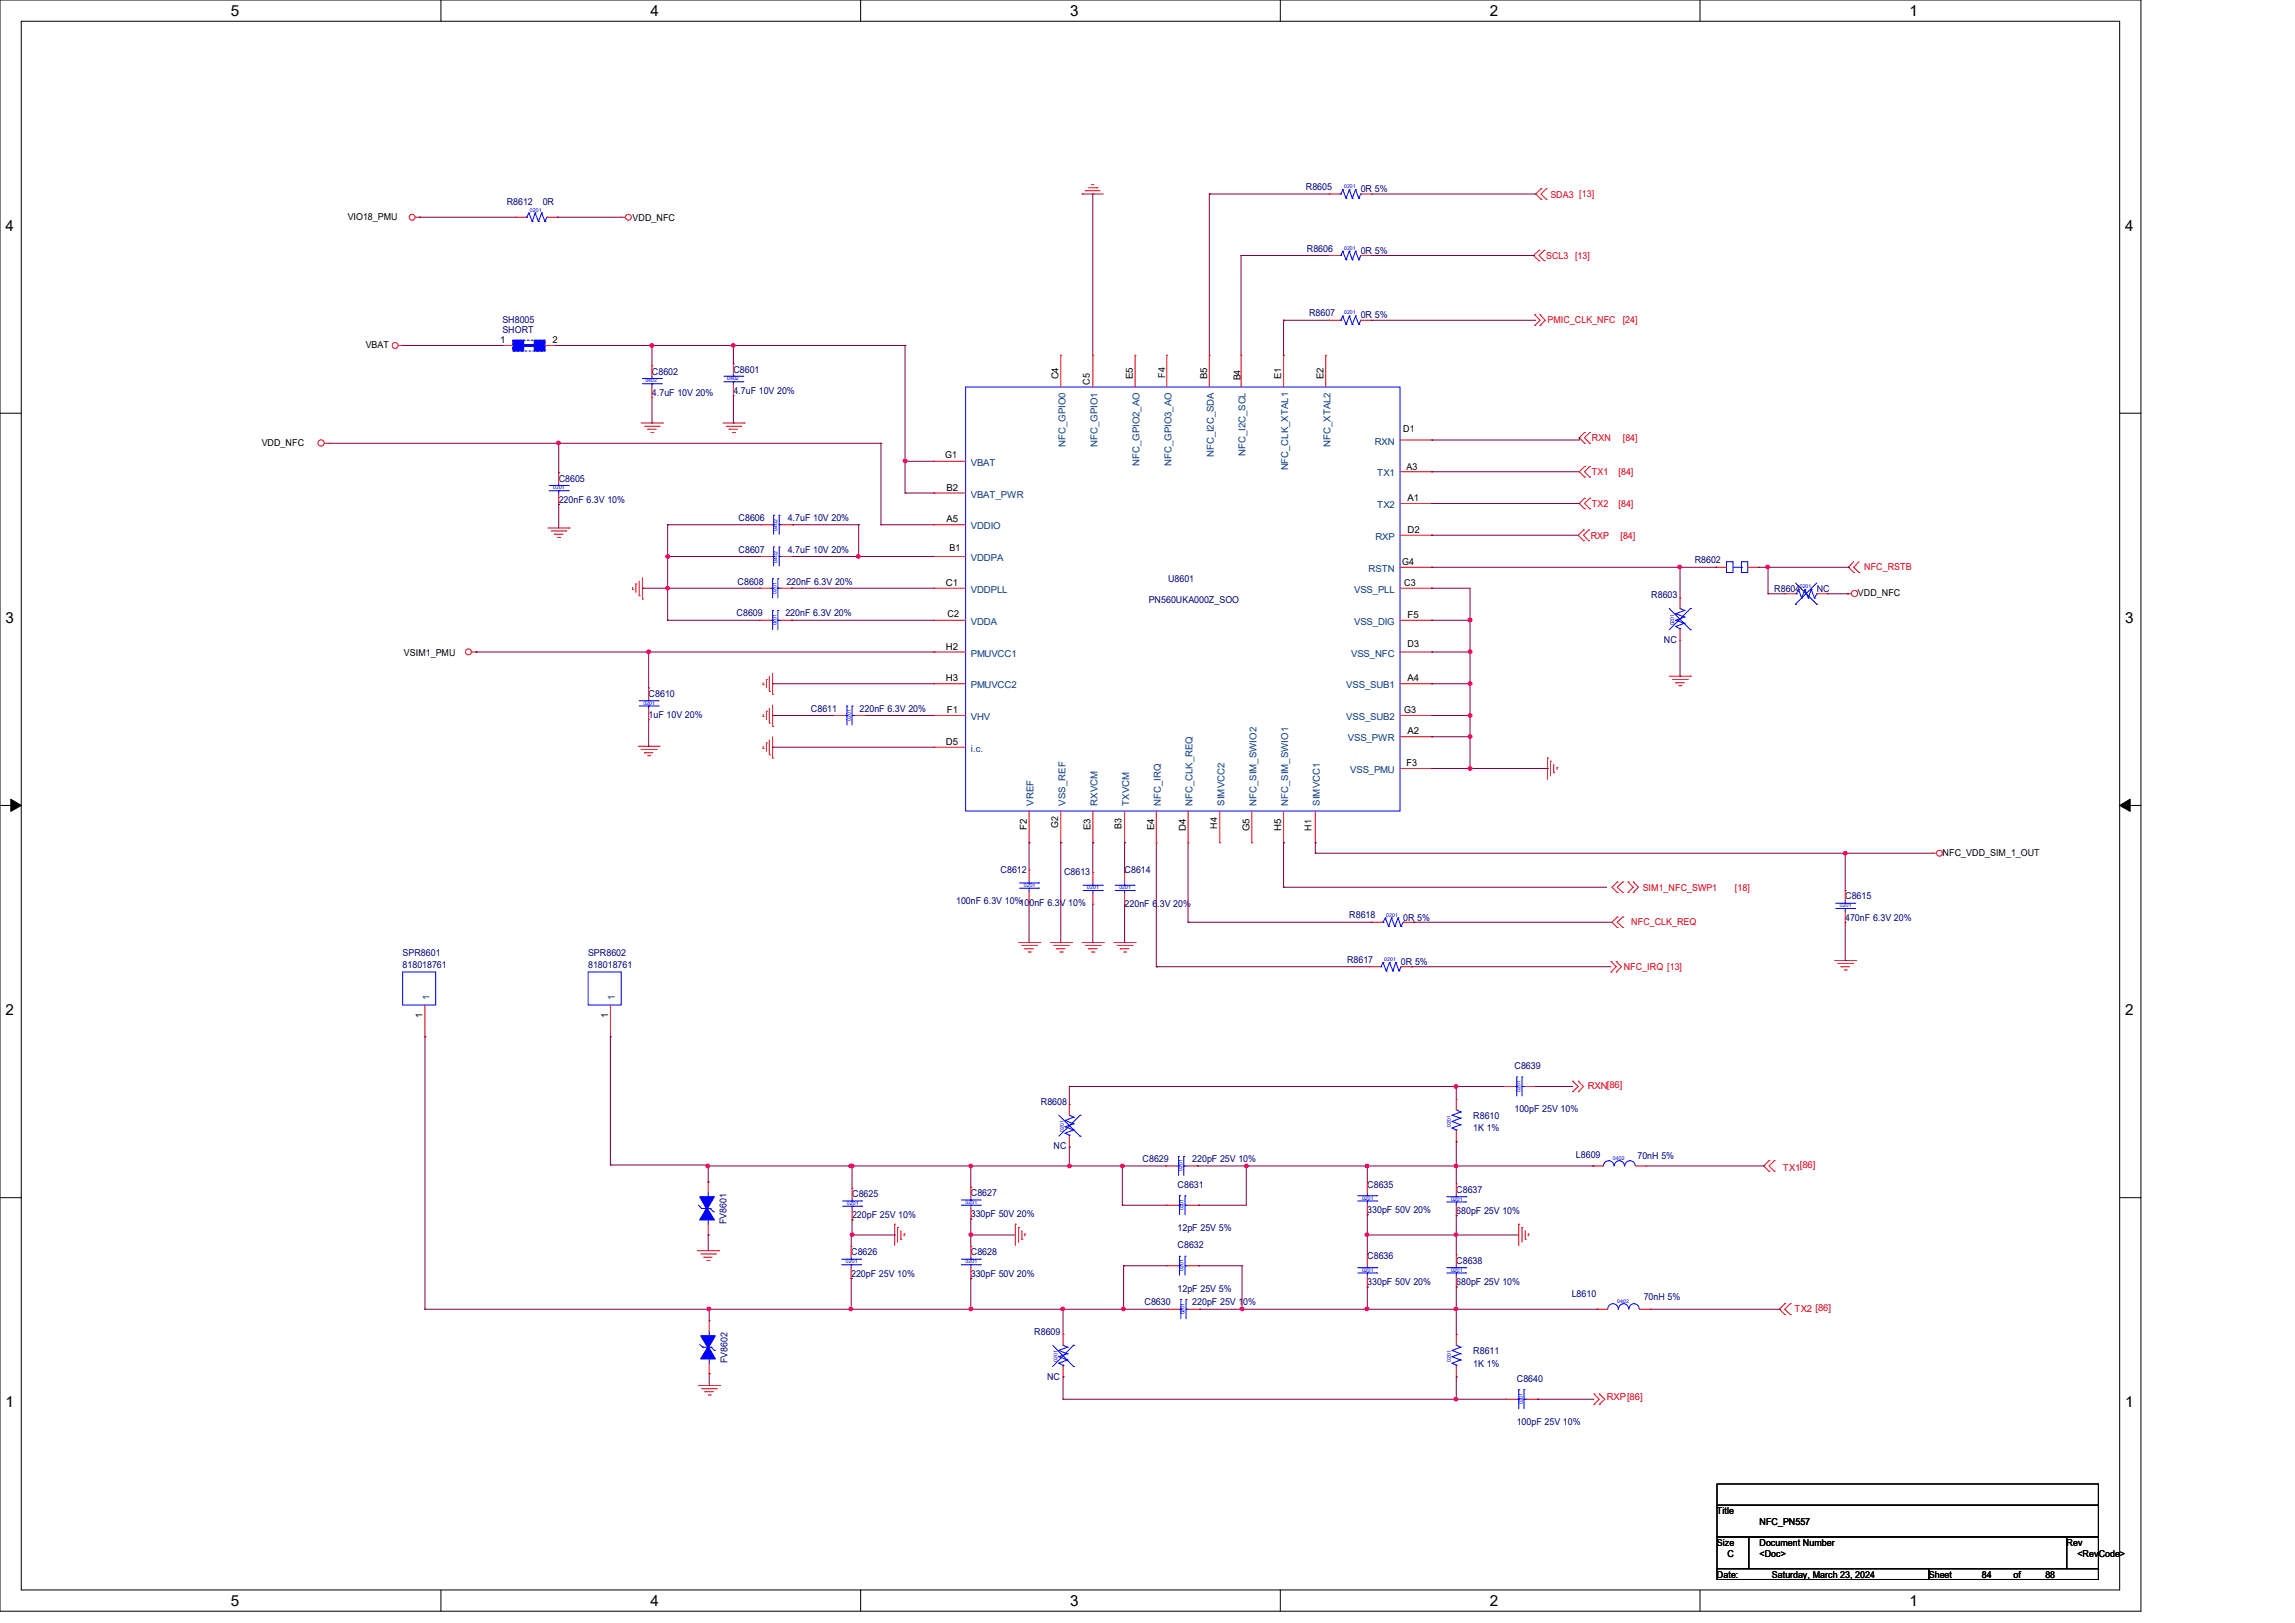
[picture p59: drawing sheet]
<svg xmlns="http://www.w3.org/2000/svg" width="297mm" height="210mm" viewBox="0 0 297 210" stroke-linecap="round" stroke-linejoin="round" font-family="sans-serif">
<defs><g id="words">
<g font-size="2">
<text x="29.9" y="2.1">5</text>
<text x="84.2" y="2.1">4</text>
<text x="138.5" y="2.1">3</text>
<text x="192.8" y="2.1">2</text>
<text x="247.1" y="2.1">1</text>
<text x=".7" y="29.9">4</text>
<text x="275" y="29.9">4</text>
<text x=".7" y="80.6">3</text>
<text x="275" y="80.6">3</text>
<text x=".7" y="131.4">2</text>
<text x="275" y="131.4">2</text>
<text x=".7" y="182.1">1</text>
<text x="275" y="182.1">1</text>
<text x="29.9" y="207.8">5</text>
<text x="84.2" y="207.8">4</text>
<text x="138.5" y="207.8">3</text>
<text x="192.8" y="207.8">2</text>
<text x="247.1" y="207.8">1</text>
</g>
<g font-size="1.2">
<text x="45" y="28.4">VIO18_PMU</text>
<text x="81.9" y="28.6">VDD_NFC</text>
<text x="47.3" y="45">VBAT</text>
<text x="64.7" y="44.4">1</text>
<text x="71.5" y="44.4">2</text>
<text x="137" y="49.1" transform="rotate(-90 137 49.1)">C4</text>
<text x="141.1" y="49.8" transform="rotate(-90 141.1 49.8)">C5</text>
<text x="146.6" y="49.1" transform="rotate(-90 146.6 49.1)">E5</text>
<text x="150.8" y="48.9" transform="rotate(-90 150.8 48.9)">F4</text>
<text x="156.2" y="49.1" transform="rotate(-90 156.2 49.1)">B5</text>
<text x="160.5" y="49.2" transform="rotate(-90 160.5 49.2)">B4</text>
<text x="165.8" y="49.1" transform="rotate(-90 165.8 49.1)">E1</text>
<text x="171.3" y="49.1" transform="rotate(-90 171.3 49.1)">E2</text>
<text x="33.9" y="57.7">VDD_NFC</text>
<text x="122.3" y="59.3">G1</text>
<text x="181.6" y="55.9">D1</text>
<text x="122.5" y="63.5">B2</text>
<text x="182" y="60.8">A3</text>
<text x="182.2" y="64.9">A1</text>
<text x="122.5" y="67.6">A5</text>
<text x="122.9" y="71.2">B1</text>
<text x="182.2" y="69">D2</text>
<text x="122.4" y="75.8">C1</text>
<text x="181.5" y="73.2">G4</text>
<text x="181.7" y="75.8">C3</text>
<text x="240.4" y="77.1">VDD_NFC</text>
<text x="122.6" y="79.9">C2</text>
<text x="182.2" y="80">F5</text>
<text x="182.2" y="83.7">D3</text>
<text x="52.3" y="84.8">VSIM1_PMU</text>
<text x="122.4" y="84.1">H2</text>
<text x="122.4" y="88.2">H3</text>
<text x="182.2" y="88.2">A4</text>
<text x="122.6" y="92.3">F1</text>
<text x="181.7" y="92.2">G3</text>
<text x="182.2" y="95">A2</text>
<text x="122.4" y="96.4">D5</text>
<text x="182" y="99.1">F3</text>
<text x="132.9" y="107.4" transform="rotate(-90 132.9 107.4)">F2</text>
<text x="136.9" y="107.1" transform="rotate(-90 136.9 107.1)">G2</text>
<text x="141.1" y="107.4" transform="rotate(-90 141.1 107.4)">E3</text>
<text x="145.2" y="107.3" transform="rotate(-90 145.2 107.3)">B3</text>
<text x="149.4" y="107.4" transform="rotate(-90 149.4 107.4)">E4</text>
<text x="153.5" y="107.5" transform="rotate(-90 153.5 107.5)">D4</text>
<text x="157.5" y="107.3" transform="rotate(-90 157.5 107.3)">H4</text>
<text x="161.7" y="107.6" transform="rotate(-90 161.7 107.6)">G5</text>
<text x="165.8" y="107.5" transform="rotate(-90 165.8 107.5)">H5</text>
<text x="169.7" y="107.5" transform="rotate(-90 169.7 107.5)">H1</text>
<text x="251.4" y="110.7">NFC_VDD_SIM_1_OUT</text>
<text x="54.7" y="131.7" transform="rotate(-90 54.7 131.7)">1</text>
<text x="78.7" y="131.7" transform="rotate(-90 78.7 131.7)">1</text>
<text x="222.2" y="195.9">Title</text>
<text x="227.7" y="197.3">NFC_PN557</text>
<text x="222.2" y="200">Size</text>
<text x="223.6" y="201.4">C</text>
<text x="227.7" y="200">Document Number</text>
<text x="227.7" y="201.4">&lt;Doc&gt;</text>
<text x="267.5" y="200">Rev</text>
<text x="268.8" y="201.4">&lt;RevCode&gt;</text>
<text x="222.2" y="204.1">Date:</text>
<text x="229.3" y="204.1">Saturday, March 23, 2024</text>
<text x="249.6" y="204.1">Sheet</text>
<text x="256.5" y="204.1">84</text>
<text x="260.6" y="204.1">of</text>
<text x="264.7" y="204.1">88</text>
</g>
<g font-size="1.2" fill="#000080">
<text x="65.6" y="26.5">R8612</text>
<text x="70.2" y="26.5">0R</text>
<text x="169" y="24.6">R8605</text>
<text x="176.1" y="24.9">0R 5%</text>
<text x="169.1" y="32.6">R8606</text>
<text x="176.1" y="32.9">0R 5%</text>
<text x="65" y="41.7">SH8005</text>
<text x="169.4" y="40.9">R8607</text>
<text x="176.1" y="41.2">0R 5%</text>
<text x="65" y="43.1">SHORT</text>
<text x="84.4" y="48.5">C8602</text>
<text x="84.4" y="51.2">4.7uF 10V 20%</text>
<text x="94.9" y="48.2">C8601</text>
<text x="94.9" y="50.9">4.7uF 10V 20%</text>
<text x="72.3" y="62.3">C8605</text>
<text x="72.3" y="65.1">220nF 6.3V 10%</text>
<text x="95.6" y="71.5">C8607</text>
<text x="95.6" y="67.4">C8606</text>
<text x="101.9" y="71.5">4.7uF 10V 20%</text>
<text x="101.9" y="67.4">4.7uF 10V 20%</text>
<text x="95.5" y="75.6">C8608</text>
<text x="101.8" y="75.6">220nF 6.3V 20%</text>
<text x="148.7" y="78">PN560UKA000Z_SOO</text>
<text x="151.2" y="75.4">U8601</text>
<text x="213.7" y="77.4">R8603</text>
<text x="219.3" y="72.9">R8602</text>
<text x="229.6" y="76.6">R8604</text>
<text x="235.1" y="76.6">NC</text>
<text x="95.3" y="79.8">C8609</text>
<text x="101.6" y="79.8">220nF 6.3V 20%</text>
<text x="215.3" y="83.2">NC</text>
<text x="83.9" y="90.2">C8610</text>
<text x="83.9" y="92.9">1uF 10V 20%</text>
<text x="104.9" y="92.1">C8611</text>
<text x="111.2" y="92.1">220nF 6.3V 20%</text>
<text x="129.5" y="112.9">C8612</text>
<text x="137.7" y="113.2">C8613</text>
<text x="145.5" y="112.9">C8614</text>
<text x="123.7" y="116.9">100nF 6.3V 10%100nF 6.3V 10%</text>
<text x="145.5" y="117.3">220nF 6.3V 20%</text>
<text x="174.6" y="118.8">R8618</text>
<text x="181.6" y="119.1">0R 5%</text>
<text x="238.8" y="116.4">C8615</text>
<text x="238.8" y="119.1">470nF 6.3V 20%</text>
<text x="52.1" y="123.7">SPR8601</text>
<text x="52.1" y="125.3">818018761</text>
<text x="76.1" y="123.7">SPR8602</text>
<text x="76.1" y="125.3">818018761</text>
<text x="174.3" y="124.6">R8617</text>
<text x="181.3" y="124.9">0R 5%</text>
<text x="134.7" y="143">R8608</text>
<text x="196" y="138.3">C8639</text>
<text x="196" y="143.9">100pF 25V 10%</text>
<text x="136.4" y="148.7">NC</text>
<text x="190.7" y="144.7">R8610</text>
<text x="190.7" y="146.4">1K 1%</text>
<text x="204" y="149.8">L8609</text>
<text x="211.9" y="150">70nH 5%</text>
<text x="110.3" y="154.9">C8625</text>
<text x="125.6" y="154.8">C8627</text>
<text x="147.9" y="150.4">C8629</text>
<text x="152.4" y="153.7">C8631</text>
<text x="154.3" y="150.4">220pF 25V 10%</text>
<text x="176.9" y="153.7">C8635</text>
<text x="188.5" y="154.3">C8637</text>
<text x="94" y="158.4" transform="rotate(-90 94 158.4)">FV8601</text>
<text x="110.3" y="157.6">220pF 25V 10%</text>
<text x="125.6" y="157.5">330pF 50V 20%</text>
<text x="152.4" y="161.5">C8632</text>
<text x="152.4" y="159.3">12pF 25V 5%</text>
<text x="176.9" y="157">330pF 50V 20%</text>
<text x="188.5" y="157.1">680pF 25V 10%</text>
<text x="110.1" y="162.4">C8626</text>
<text x="110.1" y="165.2">220pF 25V 10%</text>
<text x="125.6" y="162.4">C8628</text>
<text x="125.6" y="165.2">330pF 50V 20%</text>
<text x="152.4" y="167.1">12pF 25V 5%</text>
<text x="176.9" y="162.9">C8636</text>
<text x="176.9" y="166.3">330pF 50V 20%</text>
<text x="188.5" y="163.5">C8638</text>
<text x="188.5" y="166.3">680pF 25V 10%</text>
<text x="203.4" y="167.8">L8610</text>
<text x="133.9" y="172.7">R8609</text>
<text x="148.1" y="168.9">C8630</text>
<text x="154.3" y="168.9">220pF 25V 10%</text>
<text x="212.7" y="168.2">70nH 5%</text>
<text x="94.1" y="176.4" transform="rotate(-90 94.1 176.4)">FV8602</text>
<text x="135.5" y="178.5">NC</text>
<text x="190.7" y="175.2">R8611</text>
<text x="190.7" y="176.9">1K 1%</text>
<text x="196.3" y="178.8">C8640</text>
<text x="196.3" y="184.4">100pF 25V 10%</text>
</g>
<g font-size="1.2" fill="#f00">
<text x="200.7" y="25.6">SDA3 [13]</text>
<text x="200.1" y="33.5">SCL3 [13]</text>
<text x="200.3" y="41.7">PMIC_CLK_NFC</text>
<text x="210" y="41.7">[24]</text>
<text x="206" y="57.1">RXN</text>
<text x="210" y="57.1">[84]</text>
<text x="206" y="61.5">TX1</text>
<text x="206" y="65.6">TX2</text>
<text x="209.5" y="61.5">[84]</text>
<text x="209.5" y="65.6">[84]</text>
<text x="205.9" y="69.7">RXP</text>
<text x="209.7" y="69.7">[84]</text>
<text x="241.3" y="73.7">NFC_RSTB</text>
<text x="211.1" y="119.7">NFC_CLK_REQ</text>
<text x="212.6" y="115.3">SIM1_NFC_SWP1</text>
<text x="224.5" y="115.3">[18]</text>
<text x="210.1" y="125.6">NFC_IRQ [13]</text>
<text x="205.5" y="140.9">RXN[86]</text>
<text x="230.7" y="151.5">TX1</text>
<text x="232.9" y="151.1">[86]</text>
<text x="232.2" y="169.7">TX2 [86]</text>
<text x="207.9" y="181.1">RXP[86]</text>
</g>
<g font-size="1.2" fill="#004080">
<text x="137.9" y="57.8" transform="rotate(-90 137.9 57.8)">NFC_GPIO0</text>
<text x="142" y="57.8" transform="rotate(-90 142 57.8)">NFC_GPIO1</text>
<text x="157.1" y="59.1" transform="rotate(-90 157.1 59.1)">NFC_I2C_SDA</text>
<text x="161.2" y="59" transform="rotate(-90 161.2 59)">NFC_I2C_SCL</text>
<text x="172.2" y="57.8" transform="rotate(-90 172.2 57.8)">NFC_XTAL2</text>
<text x="177.9" y="57.5">RXN</text>
<text x="125.6" y="64.4">VBAT_PWR</text>
<text x="125.6" y="60.3">VBAT</text>
<text x="147.5" y="60.3" transform="rotate(-90 147.5 60.3)">NFC_GPIO2_AO</text>
<text x="151.6" y="60.3" transform="rotate(-90 151.6 60.3)">NFC_GPIO3_AO</text>
<text x="166.7" y="60.9" transform="rotate(-90 166.7 60.9)">NFC_CLK_XTAL1</text>
<text x="178.2" y="65.7">TX2</text>
<text x="178.2" y="61.6">TX1</text>
<text x="125.6" y="68.5">VDDIO</text>
<text x="178" y="69.8">RXP</text>
<text x="125.6" y="72.6">VDDPA</text>
<text x="125.6" y="76.7">VDDPLL</text>
<text x="175.3" y="76.7">VSS_PLL</text>
<text x="177.1" y="74">RSTN</text>
<text x="125.6" y="80.9">VDDA</text>
<text x="175.3" y="80.9">VSS_DIG</text>
<text x="125.6" y="85">PMUVCC1</text>
<text x="125.6" y="89.1">PMUVCC2</text>
<text x="174.2" y="89.1">VSS_SUB1</text>
<text x="174.9" y="85">VSS_NFC</text>
<text x="125.6" y="93.2">VHV</text>
<text x="174.2" y="93.2">VSS_SUB2</text>
<text x="174.4" y="95.9">VSS_PWR</text>
<text x="125.6" y="97.3">i.c.</text>
<text x="174.7" y="100">VSS_PMU</text>
<text x="133.8" y="104.3" transform="rotate(-90 133.8 104.3)">VREF</text>
<text x="137.9" y="104.3" transform="rotate(-90 137.9 104.3)">VSS_REF</text>
<text x="142" y="104.3" transform="rotate(-90 142 104.3)">RXVCM</text>
<text x="146.1" y="104.3" transform="rotate(-90 146.1 104.3)">TXVCM</text>
<text x="150.2" y="104.3" transform="rotate(-90 150.2 104.3)">NFC_IRQ</text>
<text x="154.3" y="104.3" transform="rotate(-90 154.3 104.3)">NFC_CLK_REQ</text>
<text x="158.5" y="104.3" transform="rotate(-90 158.5 104.3)">SIMVCC2</text>
<text x="162.6" y="104.3" transform="rotate(-90 162.6 104.3)">NFC_SIM_SWIO2</text>
<text x="166.7" y="104.3" transform="rotate(-90 166.7 104.3)">NFC_SIM_SWIO1</text>
<text x="170.8" y="104.3" transform="rotate(-90 170.8 104.3)">SIMVCC1</text>
<text x="55.6" y="129.4" transform="rotate(-90 55.6 129.4)">1</text>
<text x="79.6" y="129.4" transform="rotate(-90 79.6 129.4)">1</text>
</g>
<g font-size=".7" fill="#00f">
<text x="68.6" y="27.4">0201</text>
<text x="173.9" y="24.4">0201</text>
<text x="173.9" y="32.3">0201</text>
<text x="173.9" y="40.7">0201</text>
<text x="83.5" y="49.5">0402</text>
<text x="94.1" y="49.2">0402</text>
<text x="71.6" y="63.3">0201</text>
<text x="100.6" y="68.7" transform="rotate(-90 100.6 68.7)">0402</text>
<text x="100.5" y="76.8" transform="rotate(-90 100.5 76.8)">0201</text>
<text x="100.6" y="72.9" transform="rotate(-90 100.6 72.9)">0402</text>
<text x="232.9" y="76.1">0201</text>
<text x="100.5" y="80.9" transform="rotate(-90 100.5 80.9)">0201</text>
<text x="216.7" y="80.9" transform="rotate(-90 216.7 80.9)">0201</text>
<text x="83.3" y="91.2">0201</text>
<text x="110.1" y="93.3" transform="rotate(-90 110.1 93.3)">0201</text>
<text x="132.5" y="114.8">0201</text>
<text x="140.7" y="115">0201</text>
<text x="144.9" y="115">0201</text>
<text x="179.4" y="118.6">0201</text>
<text x="238.1" y="117.3">0201</text>
<text x="179.2" y="124.4">0201</text>
<text x="196.8" y="141.3" transform="rotate(-90 196.8 141.3)">0201</text>
<text x="137.7" y="146.5" transform="rotate(-90 137.7 146.5)">0201</text>
<text x="187.8" y="145.8" transform="rotate(-90 187.8 145.8)">0201</text>
<text x="109.6" y="155.9">0201</text>
<text x="125" y="155.8">0201</text>
<text x="153" y="151.5" transform="rotate(-90 153 151.5)">0201</text>
<text x="176.3" y="155.2">0201</text>
<text x="187.8" y="155.4">0201</text>
<text x="208.7" y="150.2">0402</text>
<text x="153.2" y="156.6" transform="rotate(-90 153.2 156.6)">0201</text>
<text x="109.5" y="163.4">0201</text>
<text x="125" y="163.4">0201</text>
<text x="153.2" y="164.5" transform="rotate(-90 153.2 164.5)">0201</text>
<text x="176.3" y="164.5">0201</text>
<text x="187.8" y="164.5">0201</text>
<text x="153.3" y="170.1" transform="rotate(-90 153.3 170.1)">0201</text>
<text x="209.3" y="168.7">0402</text>
<text x="136.9" y="176.3" transform="rotate(-90 136.9 176.3)">0201</text>
<text x="187.8" y="176.3" transform="rotate(-90 187.8 176.3)">0201</text>
<text x="197.1" y="181.7" transform="rotate(-90 197.1 181.7)">0201</text>
</g>
</g></defs>
<path d="M0 0h277.1v208.5h-277.1zM2.8 2.8h271.5v202.9h-271.5z" fill="none" stroke="#000" stroke-width=".13"/>
<g fill="#fff">
<path d="M29.9 .3h1.1v2.2h-1.1z"/>
<path d="M29.9 206h1.1v2.2h-1.1z"/>
</g>
<path d="M57.1 0v2.8M57.1 205.7v2.8" fill="none" stroke="#000" stroke-width=".13"/>
<g fill="#fff">
<path d="M84.2 .3h1.1v2.2h-1.1z"/>
<path d="M84.2 206h1.1v2.2h-1.1z"/>
</g>
<path d="M111.4 0v2.8M111.4 205.7v2.8" fill="none" stroke="#000" stroke-width=".13"/>
<g fill="#fff">
<path d="M138.5 .3h1.1v2.2h-1.1z"/>
<path d="M138.5 206h1.1v2.2h-1.1z"/>
</g>
<path d="M165.7 0v2.8M165.7 205.7v2.8" fill="none" stroke="#000" stroke-width=".13"/>
<g fill="#fff">
<path d="M192.8 .3h1.1v2.2h-1.1z"/>
<path d="M192.8 206h1.1v2.2h-1.1z"/>
</g>
<path d="M220 0v2.8M220 205.7v2.8" fill="none" stroke="#000" stroke-width=".13"/>
<g fill="#fff">
<path d="M247.1 .3h1.1v2.2h-1.1z"/>
<path d="M247.1 206h1.1v2.2h-1.1z"/>
<path d="M.7 28.1h1.1v2.2h-1.1z"/>
<path d="M275 28.1h1.1v2.2h-1.1z"/>
<path d="M.7 78.8h1.1v2.2h-1.1z"/>
<path d="M275 78.8h1.1v2.2h-1.1z"/>
</g>
<path d="M0 53.5h2.8M274.3 53.5h2.8" fill="none" stroke="#000" stroke-width=".13"/>
<g fill="#fff">
<path d="M.7 129.6h1.1v2.2h-1.1z"/>
<path d="M275 129.6h1.1v2.2h-1.1z"/>
</g>
<path d="M0 104.2h2.8M274.3 104.2h2.8" fill="none" stroke="#000" stroke-width=".13"/>
<path d="M1.4 103.4l1.4 .8-1.4 .8zM274.3 104.2l1.4-.8v1.6z" fill="#000" stroke="#000" stroke-width=".13"/>
<g fill="#fff">
<path d="M.7 180.3h1.1v2.2h-1.1z"/>
<path d="M275 180.3h1.1v2.2h-1.1z"/>
</g>
<path d="M0 155h2.8M274.3 155h2.8M222.2 192h49.4v2.8h-49.4zM222.2 194.8h49.4v4.1h-49.4zM222.2 198.9h4.1v4.1h-4.1zM226.3 198.9h41.2v4.1h-41.2zM267.5 198.9h4.1v4.1h-4.1zM222.2 203h27.4v1.4h-27.4zM249.6 203h22v1.4h-22z" fill="none" stroke="#000" stroke-width=".13"/>
<g fill="none" stroke="#f00" stroke-width=".13">
<path d="M53.8 28.1h.5M54.3 28.1h.1M80.4 28.1h.1M80.4 28.1h.5M140 25.1h.1M140 25.1h2.8M140.5 24.7h.1M140.5 24.7h1.9M140.9 24.3h1.1M141.3 23.9h.1M141.3 23.9h.3M142 24.3h.1"/>
<path d="M199.2 33.7h.1M199.2 32.4h.1M199.2 32.4l-.7 .7 .7 .6M199.4 25.8h.1M199.4 24.4h.1M199.4 24.4l-.6 .7 .6 .7M199.9 32.4h.1M199.9 33.7h.1M199.9 32.4l-.7 .7 .7 .6M200.1 24.4h.1M200.1 25.8h.1M200.1 24.4l-.7 .7 .7 .7"/>
<path d="M42 57.4h.5M42.5 57.4h.1M51.6 44.7h.5M52.1 44.7h.1M83 54.7h2.7M83.4 55.2h1.9M83.8 55.5h.1M83.8 55.5h1.1M84.2 56h.3M84.5 56h.1M85.3 55.2h.1M85.7 54.7h.1"/>
<path d="M93.6 54.7h2.7M94 55.2h1.9M94.4 55.5h.1M94.4 55.5h1.1M94.8 56h.3M95.1 56h.1M95.9 55.2h.1M96.3 54.7h.1M198.6 42.1h.1M198.6 40.7h.1M198.6 40.7l.7 .7-.7 .7M199.3 42.1h.1"/>
<path d="M199.3 40.7h.1M199.3 40.7l.7 .7-.7 .7M205.1 56h.1M205.1 57.4h.1M205.1 56l-.7 .6 .7 .8M205.7 57.4h.1M205.7 56h.1M205.7 56l-.6 .6 .6 .8M70.9 68.3h2.8M71.3 68.7h1.9M71.8 69.1h.1M71.8 69.1h1.1"/>
<path d="M72.1 69.6h.3M72.4 69.6h.1M73.2 68.7h.1M73.7 68.3h.1M81.9 76.3h.1M81.9 76v.3M82.3 75.6h.1M82.3 75.6v1.1M82.7 77.1h.1M82.7 75.2v1.9M83.1 77.5h.1M83.1 74.8v2.7"/>
<path d="M204.9 68.6h.1M204.9 70h.1M204.9 68.6l-.6 .7 .6 .7M205.1 60.4h.1M205.1 61.7h.1M205.1 64.5h.1M205.1 65.8h.1M205.1 60.4l-.7 .6 .7 .7M205.1 64.5l-.7 .7 .7 .6M205.6 70h.1M205.6 68.6h.1M205.6 68.6l-.7 .7 .7 .7"/>
<path d="M205.7 61.7h.1M205.7 60.4h.1M205.7 65.8h.1M205.7 64.5h.1M205.7 60.4l-.6 .6 .6 .7M205.7 64.5l-.6 .7 .6 .6M239.1 76.8h.1M239.1 76.8h.5M239.2 73.4h.1M239.2 73.4l.7 .7M239.9 73.4h.1M239.9 74.1h.1"/>
<path d="M239.9 73.4l.7 .7M239.9 72.7l-.7 .7M240.6 74.1h.1M240.6 72.7l-.7 .7M61 84.4h.6M61.6 84.4h.1M82.6 96.6h2.7M83 97h1.9M83.4 97.4h.1M83.4 97.4h1.1M83.8 97.8h.3M84.1 97.8h.1"/>
<path d="M84.9 97h.1M85.3 96.6h.1M98.8 88.6h.1M98.8 92.7h.1M98.8 96.9h.1M98.8 88.3v.3M98.8 92.5v.2M98.8 96.6v.3M99.2 87.9h.1M99.2 92h.1M99.2 96.1h.1M99.2 87.9v1.1"/>
<path d="M99.2 92v1.1M99.2 96.1v1.1M99.6 89.5h.1M99.6 93.6h.1M99.6 97.7h.1M99.6 87.5v2M99.6 91.7v1.9M99.6 95.8v1.9M100 89.8h.1M100 94h.1M100 98.1h.1M100 87.1v2.7"/>
<path d="M100 91.2v2.8M100 95.3v2.8M200.3 98.1h.1M200.3 98.1v2.7M200.7 98.5h.1M200.7 98.5v1.9M201.1 100h.1M201.1 98.9v1.1M201.5 99.3h.1M201.5 99.3v.3M216 87.5h2.8M216.5 87.9h1.9"/>
<path d="M216.9 88.3h.1M216.9 88.3h1.1M217.3 88.7h.3M217.6 88.7h.1M218.4 87.9h.1M218.8 87.5h.1M209.3 114.1h.1M209.3 115.5h.1M209.3 118.7h.1M209.3 114.1l-.7 .7 .7 .7M209.3 118.7l-.7 .6 .7 .7M210 114.1h.1"/>
<path d="M210 115.5h.1M210 118.7h.1M210 114.1l-.7 .7 .7 .7M210 118.7l-.7 .6 .7 .7M210.7 114.1h.1M210.7 115.5h.1M210.7 114.1l.7 .7-.7 .7M211.4 115.5h.1M211.4 114.1h.1M211.4 114.1l.6 .7-.6 .7M250.1 110.4h.1M250.1 110.4h.5"/>
<path d="M79 134.2h.1M79 130v4.2M131.8 122h2.8M132.2 122.3h2M132.6 122.8h.1M132.6 122.8h1.1M133.1 123.2h.2M133.3 123.2h.1M134.2 122.3h.1M134.6 122h.1M135.9 122h2.8M136.4 122.3h1.9"/>
<path d="M136.7 122.8h.1M136.7 122.8h1.1M137.2 123.2h.3M137.5 123.2h.1M138.3 122.3h.1M138.7 122h.1M140 122h2.8M140.5 122.3h1.9M140.9 122.8h.1M140.9 122.8h1.1M141.3 123.2h.3M141.6 123.2h.1"/>
<path d="M142.4 122.3h.1M142.8 122h.1M144.1 122h2.8M144.6 122.3h1.9M145 122.8h.1M145 122.8h1.1M145.4 123.2h.3M145.7 123.2h.1M146.5 122.3h.1M146.9 122h.1M203.5 139.9h.1M203.5 139.9l.8 .7-.8 .7"/>
<path d="M204.3 139.9h.1M204.3 139.9l.6 .7-.6 .7M208.5 125.8h.1M208.5 124.4h.1M208.5 124.4l.7 .7-.7 .7M209.2 125.8h.1M209.2 124.4h.1M209.2 124.4l.6 .7-.6 .7M209.3 120h.1M210 120h.1M237.4 124.3h2.8M237.8 124.7h2"/>
<path d="M238.3 125.1h.1M238.3 125.1h1.1M238.7 125.5h.2M238.9 125.5h.1M239.8 124.7h.1M240.2 124.3h.1M115.8 158.4h.1M115.8 158.4v2.8M116.2 158.8h.1M116.2 158.8v1.9M116.6 159.3v1.1M117 159.7h.1"/>
<path d="M117 159.7v.2M131.4 158.4h.1M131.4 158.4v2.8M131.8 158.8h.1M131.8 158.8v1.9M132.2 159.3v1.1M132.6 159.7h.1M132.6 159.7v.2M196.6 158.4h.1M196.6 158.4v2.8M197 158.8h.1M197 158.8v1.9"/>
<path d="M197.4 159.3v1.1M197.8 159.7h.1M197.8 159.7v.2M203.5 141.3h.1M204.3 141.3h.1M228.9 151.6h.1M228.9 150.2h.1M228.9 150.2l-.6 .7 .6 .7M229.6 150.2h.1M229.6 151.6h.1M229.6 150.2l-.7 .7 .7 .7M90.3 161.8h2.7"/>
<path d="M90.4 179.3h2.7M90.7 162.3h1.9M90.8 179.7h1.9M91.1 162.7h.1M91.1 162.7h1.1M91.5 163.1h.3M91.8 163.1h.1M92.6 162.3h.1M92.7 179.7h.1M93 161.8h.1M93.1 179.3h.1M116.6 160.4h.1"/>
<path d="M132.2 160.4h.1M197.4 160.4h.1M231 170.1h.1M231 168.7h.1M231 168.7l-.7 .7 .7 .7M231.7 168.7h.1M231.7 170.1h.1M231.7 168.7l-.7 .7 .7 .7M91.2 180.1h.1M91.2 180.1h1.1M91.7 180.5h.2M91.9 180.5h.1"/>
<path d="M206.3 180.4h.1M206.3 181.7h.1M206.3 180.4l.7 .7-.7 .6M207 180.4h.1M207 181.7h.1M207 180.4l.7 .7-.7 .6"/>
<circle cx="53.3" cy="28.1" r=".38"/>
<circle cx="81.3" cy="28.1" r=".38"/>
<circle cx="41.6" cy="57.3" r=".4"/>
<circle cx="51.1" cy="44.7" r=".38"/>
<circle cx="240" cy="76.8" r=".4"/>
<circle cx="60.6" cy="84.3" r=".38"/>
<circle cx="251" cy="110.4" r=".38"/>
</g>
<path d="M76.1 125.8h4.3v4.2h-4.3z" fill="none" stroke="#00f" stroke-width=".13"/>
<g fill="#00f" stroke="#00f" stroke-width=".13">
<path d="M66.4 44h1.4v1.4h-1.4z" fill-rule="evenodd"/>
<path d="M69.1 44h1.4v1.4h-1.4z" fill-rule="evenodd"/>
</g>
<path d="M67.8 44.7h1.3" fill="none" stroke="#00f" stroke-width=".38"/>
<circle cx="69.1" cy="44.7" r=".19" fill="#00f"/>
<path d="M66.4 44h4.1v1.4h-4.1z" fill="none" stroke="#00f" stroke-width=".13" stroke-dasharray=".3"/>
<g fill="none" stroke="#f00" stroke-width=".13">
<path d="M66.7 28.1h.1M66.7 28.1h1.3M70.8 28.1h1.3M72.1 28.1h.1M172 25.1h.1M172 33.1h.1M172 25.1h1.4M172 33.1h1.4M176.1 25.1h1.4M176.1 33.1h1.4M177.5 25.1h.1M177.5 33.1h.1"/>
<path d="M65 44.7h.1M65 44.7h1.4M70.5 44.7h1.4M71.9 44.7h.1M84.4 47.3h.1M84.4 51.4h.1M84.4 47.3v1.4M84.4 50.1v1.3M94.9 47.1h.1M94.9 51.2h.1M94.9 47.1v1.3M94.9 49.8v1.4"/>
<path d="M120.9 59.7h.1M120.9 59.7h4.1M137.3 46h.1M137.3 46v4.1M141.4 46h.1M141.4 46v4.1M146.9 46h.1M146.9 46v4.1M151 46h.1M151 46v4.1M156.5 46h.1M156.5 46v4.1"/>
<path d="M160.6 46h.1M160.6 46v4.1M166.1 46h.1M166.1 46v4.1M171.6 46h.1M171.6 46v4.1M172 41.4h.1M172 41.4h1.4M176.1 41.4h1.4M177.5 41.4h.1M181.2 56.9h4.1M185.3 56.9h.1"/>
<path d="M72.3 61.2h.1M72.3 65.3h.1M72.3 61.2v1.4M72.3 63.9v1.4M98.3 76.1h.1M98.3 76.1h1.4M98.5 72h.1M98.5 67.9h.1M98.5 72h1.4M98.5 67.9h1.4M101.1 76.1h1.3M101.2 72h1.4"/>
<path d="M101.2 67.9h1.4M102.4 76.1h.1M102.6 72h.1M102.6 67.9h.1M120.9 67.9h.1M120.9 72h.1M120.9 63.8h.1M120.9 76.1h.1M120.9 72h4.1M120.9 76.1h4.1M120.9 67.9h4.1M120.9 63.8h4.1"/>
<path d="M181.2 73.4h4.1M181.2 76.1h4.1M181.2 65.2h4.1M181.2 61h4.1M181.2 69.3h4.1M185.3 65.2h.1M185.3 61h.1M185.3 76.1h.1M185.3 69.3h.1M185.3 73.4h.1M217.4 77.4h.1M217.4 77.4v1.3"/>
<path d="M222.1 73.4h.1M222.1 73.4h1.3M226.2 73.4h1.3M227.5 73.4h.1M231 76.8h.1M231 76.8h1.4M235.1 76.8h1.4M236.5 76.8h.1M83.9 89h.1M83.9 93.1h.1M83.9 89v1.4M83.9 91.8v1.3"/>
<path d="M98.3 80.3h.1M98.3 80.3h1.4M101.1 80.3h1.3M102.4 80.3h.1M107.9 92.6h.1M107.9 92.6h1.4M110.7 92.6h1.4M112.1 92.6h.1M120.9 80.3h.1M120.9 96.7h.1M120.9 92.6h.1M120.9 84.4h.1"/>
<path d="M120.9 88.5h.1M120.9 92.6h4.1M120.9 80.3h4.1M120.9 88.5h4.1M120.9 84.4h4.1M120.9 96.7h4.1M181.2 92.6h4.1M181.2 80.3h4.1M181.2 95.3h4.1M181.2 88.5h4.1M181.2 84.4h4.1M181.2 99.4h4.1"/>
<path d="M185.3 95.3h.1M185.3 88.5h.1M185.3 84.4h.1M185.3 99.4h.1M185.3 80.3h.1M185.3 92.6h.1M217.4 82.8h.1M217.4 81.5v1.3M133.2 112.6h.1M133.2 116.7h.1M133.2 109.1h.1M133.2 104.9v4.2"/>
<path d="M133.2 112.6v1.4M133.2 115.4v1.3M137.3 109.1h.1M137.3 104.9v4.2M141.4 112.9h.1M141.4 117h.1M141.4 109.1h.1M141.4 104.9v4.2M141.4 112.9v1.4M141.4 115.7v1.3M145.5 112.9h.1M145.5 117h.1"/>
<path d="M145.5 109.1h.1M145.5 104.9v4.2M145.5 112.9v1.4M145.5 115.7v1.3M149.6 109.1h.1M149.6 104.9v4.2M153.8 109.1h.1M153.8 104.9v4.2M157.9 109.1h.1M157.9 104.9v4.2M162 109.1h.1M162 104.9v4.2"/>
<path d="M166.1 109.1h.1M166.1 104.9v4.2M170.2 109.1h.1M170.2 104.9v4.2M177.5 119.3h.1M177.5 119.3h1.4M181.6 119.3h1.4M183 119.3h.1M238.8 115.2h.1M238.8 119.3h.1M238.8 115.2v1.4M238.8 118v1.3"/>
<path d="M55 134.2h.1M55 130v4.2M177.2 125.1h.1M177.2 125.1h1.4M181.3 125.1h1.4M182.7 125.1h.1M91.7 153h.1M91.7 159.8h.1M91.7 153v1.3M91.7 158.4v1.4M110.3 153.8h.1M110.3 157.9h.1"/>
<path d="M110.3 153.8v1.4M110.3 156.5v1.4M125.6 153.6h.1M125.6 157.7h.1M125.6 153.6v1.4M125.6 156.4v1.3M138.4 142.9h.1M138.4 148.4h.1M138.4 142.9v1.4M138.4 147v1.4M150.9 150.9h.1M150.9 150.9h1.4"/>
<path d="M151 156h.1M151 156h1.4M153.6 150.9h1.4M153.8 156h1.4M155 150.9h.1M155.2 156h.1M177 153.1h.1M177 157.2h.1M177 153.1v1.3M177 155.8v1.4M188.5 142.2h.1M188.5 147.7h.1"/>
<path d="M188.5 153.2h.1M188.5 157.3h.1M188.5 142.2v1.4M188.5 146.3v1.4M188.5 153.2v1.4M188.5 156v1.3M194.6 140.6h.1M194.6 140.6h1.4M197.4 140.6h1.4M198.8 140.6h.1M206.2 150.9h.1M206.2 150.9h1.3"/>
<path d="M211.7 150.9h1.3M213 150.9h.1M91.8 170.9h.1M91.8 177.8h.1M91.8 170.9v1.4M91.8 176.4v1.4M110.2 161.3h.1M110.2 165.4h.1M110.2 161.3v1.4M110.2 164v1.4M125.6 161.3h.1M125.6 165.4h.1"/>
<path d="M125.6 161.3v1.4M125.6 164v1.4M137.6 172.7h.1M137.6 178.2h.1M137.6 172.7v1.4M137.6 176.8v1.4M151 163.8h.1M151 163.8h1.4M151.2 169.4h.1M151.2 169.4h1.3M153.8 163.8h1.4M153.9 169.4h1.4"/>
<path d="M155.2 163.8h.1M155.3 169.4h.1M177 162.4h.1M177 166.5h.1M177 162.4v1.4M177 165.1v1.4M188.5 172.7h.1M188.5 178.2h.1M188.5 162.4h.1M188.5 166.5h.1M188.5 162.4v1.4M188.5 165.1v1.4"/>
<path d="M188.5 172.7v1.4M188.5 176.8v1.4M206.7 169.4h.1M206.7 169.4h1.4M212.2 169.4h1.4M213.6 169.4h.1M194.9 181.1h.1M194.9 181.1h1.4M197.7 181.1h1.3M199 181.1h.1"/>
</g>
<g fill="none" stroke="#00f" stroke-width=".13">
<path d="M68 28.1h.2M68.2 28.1h.1M68.5 27.6h.1M68.5 27.6l-.3 .5M68.5 27.6l.4 1.1M68.9 28.7h.1M69.3 27.6h.1M69.3 27.6l-.4 1.1M69.3 27.6l.4 1.1M69.7 28.7h.1M70.1 27.6h.1M70.1 27.6l-.4 1.1"/>
<path d="M70.1 27.6l.4 1.1M70.5 28.7h.1M70.8 28.1h.1M70.8 28.1l-.3 .6M173.4 25.1h.1M173.4 33.1h.1M173.5 25.1h.1M173.5 33.1h.1M173.8 24.6h.1M173.8 32.5h.1M173.8 24.6l-.3 .5M173.8 24.6l.4 1.1"/>
<path d="M173.8 32.5l-.3 .6M173.8 32.5l.4 1.1M174.2 25.7h.1M174.2 33.6h.1M174.6 24.6h.1M174.6 32.5h.1M174.6 24.6l-.4 1.1M174.6 24.6l.4 1.1M174.6 32.5l-.4 1.1M174.6 32.5l.4 1.1M175 25.7h.1M175 33.6h.1"/>
<path d="M175.4 24.6h.1M175.4 32.5h.1M175.4 24.6l-.4 1.1M175.4 24.6l.5 1.1M175.4 32.5l-.4 1.1M175.4 32.5l.5 1.1M175.9 25.7h.1M175.9 33.6h.1M176.1 25.1h.1M176.1 33.1h.1M176.1 25.1l-.2 .6M176.1 33.1l-.2 .5"/>
<path d="M83.1 49.7h2.5M83.1 49h2.5M84.4 49h.1M84.4 49.7h.1M84.4 48.7v.3M84.4 49.7v.4M85.6 49.7h.1M85.6 49h.1M93.7 49.4h2.4M93.7 48.7h2.4M94.9 48.7h.1M94.9 49.4h.1"/>
<path d="M94.9 48.4v.3M94.9 49.4v.4M96.1 49.4h.1M96.1 48.7h.1M125 50.1h56.2v54.8h-56.2zM173.4 41.4h.1M173.5 41.4h.1M173.8 40.9h.1M173.8 40.9l-.3 .5M173.8 40.9l.4 1.1M174.2 42h.1M174.6 40.9h.1"/>
<path d="M174.6 40.9l-.4 1.1M174.6 40.9l.4 1.1M175 42h.1M175.4 40.9h.1M175.4 40.9l-.4 1.1M175.4 40.9l.5 1.1M175.9 42h.1M176.1 41.4h.1M176.1 41.4l-.2 .6M71.1 63.5h2.4M71.1 62.8h2.4M72.3 62.8h.1"/>
<path d="M72.3 63.5h.1M72.3 62.6v.2M72.3 63.5v.4M73.5 63.5h.1M73.5 62.8h.1M99.7 76.1h.3M99.9 72h.2M99.9 67.9h.2M100 76.1h.1M100 74.9h.1M100 79h.1M100 74.9v2.5"/>
<path d="M100 79v2.5M100.1 72h.1M100.1 70.8h.1M100.1 67.9h.1M100.1 66.7h.1M100.1 66.7v2.4M100.1 70.8v2.4M100.7 74.9h.1M100.7 76.1h.1M100.7 79h.1M100.7 76.1h.4M100.7 74.9v2.5"/>
<path d="M100.7 79v2.5M100.8 70.8h.1M100.8 72h.1M100.8 66.7h.1M100.8 67.9h.1M100.8 72h.4M100.8 66.7v2.4M100.8 70.8v2.4M100.8 67.9h.4M216 78.7l2.8 2.8M216.9 79.4h.1M216.9 79.4l1.1 .4"/>
<path d="M217.4 78.7h.1M217.4 78.7l.6 .3M218 79.8h.1M218 79h.1M218 79.8l-1.1 .5M218 79l-1.1 .4M218.8 78.7h.1M218.8 78.7l-2.8 2.8M223.4 72.7h.9v1.4h-.9zM224.3 73.4h1.1M225.4 72.7h.8v1.4h-.8zM225.4 73.4h.1"/>
<path d="M232.4 78.2h.1M232.4 76.8h.1M232.4 75.4l2.7 2.8M232.5 76.8h.1M232.7 76.3h.1M232.7 76.3l-.2 .5M232.7 76.3l.5 1.1M233.2 77.4h.1M233.6 76.3h.1M233.6 76.3l-.4 1.1M233.6 76.3l.4 1.1M234 77.4h.1"/>
<path d="M234.4 76.3h.1M234.4 76.3l-.4 1.1M234.4 76.3l.4 1.1M234.8 77.4h.1M235.1 76.8h.1M235.1 78.2h.1M235.1 76.8l-.3 .6M235.1 75.4l-2.7 2.8M82.7 91.4h2.5M82.7 90.7h2.5M83.9 90.7h.1M83.9 91.4h.1"/>
<path d="M83.9 90.4v.3M83.9 91.4v.4M85.2 91.4h.1M85.2 90.7h.1M99.7 80.3h.3M100 80.3h.1M100.7 80.3h.1M100.7 80.3h.4M109.3 92.6h.3M109.6 92.6h.1M109.6 91.4h.1M109.6 91.4v2.4"/>
<path d="M110.3 91.4h.1M110.3 92.6h.1M110.3 92.6h.4M110.3 91.4v2.4M216.9 81.1h.1M216.9 80.3h.1M216.9 81.1l.5 .3M216.9 80.3l1.1 .3M217.4 81.4h.1M217.4 81.4v.1M218 80.6h.1M218 80.6l-1.1 .5"/>
<path d="M218.8 81.5h.1M132 114.9h2.4M132 114.3h2.4M133.2 114.3h.1M133.2 114.9h.1M133.2 114v.3M133.2 114.9v.5M134.4 114.9h.1M134.4 114.3h.1M140.2 115.2h2.5M140.2 114.6h2.5M141.4 114.6h.1"/>
<path d="M141.4 115.2h.1M141.4 114.3v.3M141.4 115.2v.5M142.7 115.2h.1M142.7 114.6h.1M144.3 115.2h2.5M144.3 114.6h2.5M145.5 114.6h.1M145.5 115.2h.1M145.5 114.3v.3M145.5 115.2v.5M146.8 115.2h.1"/>
<path d="M146.8 114.6h.1M178.9 119.3h.1M179 119.3h.1M179.3 118.8h.1M179.3 118.8l-.3 .5M179.3 118.8l.4 1.1M179.7 119.9h.1M180.1 118.8h.1M180.1 118.8l-.4 1.1M180.1 118.8l.4 1.1M180.5 119.9h.1M180.9 118.8h.1"/>
<path d="M180.9 118.8l-.4 1.1M180.9 118.8l.4 1.1M181.3 119.9h.1M181.6 119.3h.1M181.6 119.3l-.3 .6M237.6 117.6h2.4M237.6 116.9h2.4M238.8 116.9h.1M238.8 117.6h.1M238.8 116.6v.3M238.8 117.6v.4M240 117.6h.1"/>
<path d="M240 116.9h.1M52.1 125.8h4.3v4.2h-4.3zM178.6 125.1h.1M178.7 125.1h.1M179 124.5h.1M179 124.5l-.3 .6M179 124.5l.4 1.1M179.4 125.6h.1M179.8 124.5h.1M179.8 124.5l-.4 1.1M179.8 124.5l.5 1.1M180.3 125.6h.1"/>
<path d="M180.6 124.5h.1M180.6 124.5l-.3 1.1M180.6 124.5l.5 1.1M181.1 125.6h.1M181.3 125.1h.1M181.3 125.1l-.2 .5M196.3 139.4h.1M196.3 139.4v2.4M197 139.4h.1M197 139.4v2.4M90.4 156l.4 .4M90.8 156.4h.1"/>
<path d="M90.8 156.4h1.1M91.7 155.7h.1M91.7 157.1h.1M91.7 154.3v1.4M91.7 157.1v1.3M91.9 156.4h.1M91.9 156.4l.4 .4M92.3 156.8h.1M109.1 155.4h2.4M109.1 156.1h2.4M110.3 155.4h.1M110.3 156.1h.1"/>
<path d="M110.3 155.2v.2M110.3 156.1v.4M111.5 156.1h.1M111.5 155.4h.1M124.4 156h2.5M124.4 155.3h2.5M125.6 155.3h.1M125.6 156h.1M125.6 155v.3M125.6 156v.4M126.9 156h.1M126.9 155.3h.1"/>
<path d="M137 144.3l2.8 2.7M137.8 146.6h.1M137.8 145.8h.1M137.8 145h.1M137.8 146.6l.6 .3M137.8 145.8l1.1 .4M137.8 145l1.1 .4M138.4 144.3h.1M138.4 146.9h.1M138.4 144.3l.5 .3M138.4 146.9v.1M138.9 146.2h.1"/>
<path d="M138.9 145.4h.1M138.9 144.6h.1M138.9 146.2l-1.1 .4M138.9 145.4l-1.1 .4M138.9 144.6l-1.1 .4M139.8 144.3h.1M139.8 147h.1M139.8 144.3l-2.8 2.7M152.3 150.9h.2M152.4 156h.3M152.5 150.9h.1M152.5 149.6h.1"/>
<path d="M152.5 149.6v2.5M152.7 156h.1M152.7 154.7h.1M152.7 154.7v2.5M153.2 149.6h.1M153.2 150.9h.1M153.2 150.9h.4M153.2 149.6v2.5M153.4 154.7h.1M153.4 156h.1M153.4 154.7v2.5M153.4 156h.4"/>
<path d="M175.7 155.4h2.5M175.7 154.7h2.5M177 154.7h.1M177 155.4h.1M177 154.4v.3M177 155.4v.4M178.2 155.4h.1M178.2 154.7h.1M187.2 155.5h2.5M187.2 154.9h2.5M187.9 146h.1M187.9 145.1h.1"/>
<path d="M187.9 144.3h.1M187.9 146l.6 .2M187.9 145.1l1.1 .4M187.9 144.3l1.1 .4M188.5 143.6h.1M188.5 146.2h.1M188.5 154.9h.1M188.5 155.5h.1M188.5 146.2v.1M188.5 154.6v.3M188.5 155.5v.5M188.5 143.6l.5 .3"/>
<path d="M189 145.5h.1M189 144.7h.1M189 143.9h.1M189 145.5l-1.1 .5M189 144.7l-1.1 .4M189 143.9l-1.1 .4M189.7 155.5h.1M189.7 154.9h.1M196 140.6h.3M196.3 140.6h.1M197 140.6h.1M197 140.6h.4"/>
<path d="M208.9 150.9a.68 .68 0 0 0-.7-.7 .68 .68 0 0 0-.7 .7M210.2 150.9a.66 .66 0 0 0-.6-.7 .66 .66 0 0 0-.7 .7M211.6 150.9a.68 .68 0 0 0-.7-.7 .68 .68 0 0 0-.6 .7M90.6 173.9l.3 .4M90.9 174.3h.1M90.9 174.3h1.1M91.8 173.7h.1M91.8 175h.1M91.8 172.3v1.4M91.8 175v1.4M92 174.3h.1M92 174.3l.5 .5"/>
<path d="M92.5 174.8h.1M108.9 163.7h2.5M108.9 162.9h2.5M110.2 162.9h.1M110.2 163.7h.1M110.2 162.7v.2M110.2 163.7v.3M111.4 163.7h.1M111.4 162.9h.1M124.4 163.7h2.5M124.4 162.9h2.5M125.6 162.9h.1"/>
<path d="M125.6 163.7h.1M125.6 162.7v.2M125.6 163.7v.3M126.9 163.7h.1M126.9 162.9h.1M136.2 174.1l2.7 2.7M137 176.4h.1M137 175.6h.1M137 174.8h.1M137 176.4l.6 .3M137 175.6l1.1 .4M137 174.8l1.1 .4"/>
<path d="M137.6 174.1h.1M137.6 176.7h.1M137.6 174.1l.5 .2M137.6 176.7v.1M138.1 176h.1M138.1 175.2h.1M138.1 174.3h.1M138.1 176l-1.1 .4M138.1 175.2l-1.1 .4M138.1 174.3l-1.1 .5M138.9 174.1h.1M138.9 176.8h.1"/>
<path d="M138.9 174.1l-2.7 2.7M152.4 163.8h.3M152.5 169.4h.3M152.7 163.8h.1M152.7 162.6h.1M152.7 162.6v2.4M152.8 169.4h.1M152.8 168.1h.1M152.8 168.1v2.5M153.4 162.6h.1M153.4 163.8h.1M153.4 163.8h.4"/>
<path d="M153.4 162.6v2.4M153.5 168.1h.1M153.5 169.4h.1M153.5 169.4h.4M153.5 168.1v2.5M175.7 164.7h2.5M175.7 164h2.5M177 164h.1M177 164.7h.1M177 163.8v.2M177 164.7v.4M178.2 164.7h.1"/>
<path d="M178.2 164h.1M187.2 164.7h2.5M187.2 164h2.5M187.9 176.4h.1M187.9 175.6h.1M187.9 174.8h.1M187.9 176.4l.6 .3M187.9 175.6l1.1 .4M187.9 174.8l1.1 .4M188.5 174.1h.1M188.5 176.7h.1M188.5 164h.1"/>
<path d="M188.5 164.7h.1M188.5 174.1l.5 .2M188.5 163.8v.2M188.5 164.7v.4M188.5 176.7v.1M189 176h.1M189 175.2h.1M189 174.3h.1M189 176l-1.1 .4M189 175.2l-1.1 .4M189 174.3l-1.1 .5M189.7 164.7h.1"/>
<path d="M189.7 164h.1M196.6 179.8h.1M196.6 179.8v2.5M197.2 179.8h.1M197.2 179.8v2.5M209.4 169.4a.68 .68 0 0 0-.7-.7 .68 .68 0 0 0-.6 .7M210.8 169.4a.66 .66 0 0 0-.7-.7 .66 .66 0 0 0-.6 .7M212.1 169.4a.66 .66 0 0 0-.6-.7 .66 .66 0 0 0-.7 .7M196.3 181.1h.3M196.6 181.1h.1M197.2 181.1h.1M197.2 181.1h.5"/>
</g>
<g fill="#00f" stroke="#00f" stroke-width=".13">
<path d="M90.7 172.8h1.9l-.9 1.7z"/>
<path d="M91.7 174.2l.9 1.7h-1.9z"/>
<path d="M90.6 154.9h1.9l-1 1.6z"/>
<path d="M91.5 156.3l1 1.6h-1.9z"/>
</g>
<g fill="none" stroke="#800040" stroke-width=".13">
<path d="M54.3 28.1h.1M54.3 28.1h12.4M72.1 28.1h.1M72.1 28.1h8.3M141.4 25.1h.1M141.4 25.1v20.9M156.5 25.1h.1M156.5 25.1h15.5M156.5 25.1v20.9M160.6 33.1h.1M160.6 33.1h11.4M160.6 33.1v12.9"/>
<path d="M177.5 25.1h21.3M177.5 33.1h21M198.5 33.1h.1M198.8 25.1h.1M42.5 57.4h71.5M52.1 44.7h.1M52.1 44.7h12.9M71.9 44.7h.1M71.9 44.7h45.2M72.3 57.4h.1M72.3 57.4v3.8M84.4 44.7h.1"/>
<path d="M84.4 54.7h.1M84.4 44.7v2.6M84.4 51.4v3.3M94.9 44.7h.1M94.9 54.7h.1M94.9 44.7v2.4M94.9 51.2v3.5M114 57.4h.1M114 57.4v10.5M117.1 44.7h.1M117.1 59.7h.1M117.1 44.7v19.1"/>
<path d="M117.1 59.7h3.8M166.1 41.4h.1M166.1 41.4h5.9M166.1 41.4v4.6M177.5 41.4h21.1M185.3 56.9h.1M198.6 41.4h.1M204.4 56.6h.1M204.4 56.6v.3h-19.1M72.3 65.3h.1M72.3 65.3v3M83.1 76.1h.1"/>
<path d="M83.1 76.1h15.2M86.4 67.9h.1M86.4 72h.1M86.4 76.1h.1M86.4 67.9v12.4M86.4 67.9h12.1M86.4 72h12.1M102.4 76.1h.1M102.4 76.1h18.5M102.6 67.9h.1M102.6 72h.1M102.6 67.9h8.5"/>
<path d="M102.6 72h18.3M111.1 67.9h.1M111.1 72h.1M111.1 67.9v4.1M114 67.9h.1M114 67.9h6.9M117.1 63.8h.1M117.1 63.8h3.8M185.3 61h.1M185.3 65.2h.1M185.3 69.3h.1M185.3 73.4h.1"/>
<path d="M185.3 76.1h.1M185.3 61h19.1M185.3 65.2h19.1M185.3 69.3h19M185.3 73.4h36.8M185.3 76.1h4.9v23.3M217.4 73.4h.1M217.4 73.4v4M222.1 73.4h.1M227.5 73.4h11.7M228.8 73.4h.1M228.8 76.8h.1"/>
<path d="M228.8 73.4v3.4M228.8 76.8h2.2M236.5 76.8h2.6M239.1 76.8h.1M239.2 73.4h.1M61.6 84.4h.1M61.6 84.4h59.3M83.9 84.4h.1M83.9 96.6h.1M83.9 84.4v4.6M83.9 93.1v3.5M86.4 80.3h.1"/>
<path d="M86.4 80.3h11.9M100 88.5h.1M100 92.6h.1M100 96.7h.1M100 88.5h20.9M100 92.6h7.9M100 96.7h20.9M102.4 80.3h.1M102.4 80.3h18.5M112.1 92.6h.1M112.1 92.6h8.8M185.3 80.3h.1"/>
<path d="M185.3 84.4h.1M185.3 88.5h.1M185.3 92.6h.1M185.3 95.3h.1M185.3 99.4h.1M185.3 80.3h4.9M185.3 84.4h4.9M185.3 88.5h4.9M185.3 92.6h4.9M185.3 95.3h4.9M185.3 99.4h15M190.2 80.3h.1"/>
<path d="M190.2 84.4h.1M190.2 88.5h.1M190.2 92.6h.1M190.2 95.3h.1M190.2 99.4h.1M200.3 99.4h.1M217.4 87.5h.1M217.4 82.8v4.7M133.2 109.1h.1M133.2 109.1v3.5M133.2 116.7v5.3M137.3 109.1h.1"/>
<path d="M137.3 109.1v12.9M141.4 109.1h.1M141.4 109.1v3.8M141.4 117v5M145.5 109.1h.1M145.5 109.1v3.8M145.5 117v5M149.6 109.1v16M153.8 119.3h.1M153.8 109.1v10.2M153.8 119.3h23.7M166.1 109.1h.1"/>
<path d="M166.1 114.8h.1M166.1 109.1v5.7M166.1 114.8h41.8M170.2 109.1h.1M170.2 110.4h.1M170.2 109.1v1.3M170.2 110.4h79.9M183 119.3h.1M183 119.3h25.6M238.8 110.4h.1M238.8 110.4v4.8M238.8 119.3v5"/>
<path d="M55 134.2h.1M55 134.2v35.2M79 134.2h.1M79 134.2v16.5M133.2 122h.1M141.4 122h.1M145.5 122h.1M149.6 125.1h.1M149.6 125.1h27.6M182.7 125.1h.1M182.7 125.1h25.8M238.8 124.3h.1"/>
<path d="M79 150.7h.1M79 150.7h12.7v2.3M91.7 150.9h.1M91.7 153h.1M91.7 159.8h.1M91.7 159.8v2M91.7 150.9h59.2M110.2 150.9h.1M110.2 150.7h.1M110.2 159.8h.1M110.2 150.7v.2M110.2 159.8v1.5"/>
<path d="M110.2 159.8h5.6M110.3 150.9h.1M110.3 157.9h.1M110.3 159.8h.1M110.3 150.9v2.9M110.3 157.9v1.9M115.8 159.8h.1M125.6 150.9h.1M125.6 157.7h.1M125.6 159.8h.1M125.6 150.9v2.7M125.6 157.7v3.6"/>
<path d="M125.6 159.8h5.8M138.4 140.6h.1M138.4 148.4h.1M138.4 150.9h.1M138.4 140.6v2.3M138.4 148.4v2.5M138.4 140.6h56.2M145.2 150.9h.1M145.2 156h.1M145.2 150.9v5.1M145.2 156h5.8M155 150.9h.1"/>
<path d="M155 150.9h51.2M155.2 156h.1M161.3 150.9h.1M161.3 150.9v5.1h-6.1M177 150.9h.1M177 157.2h.1M177 159.8h.1M177 150.9v2.2M177 157.2v5.2M177 159.8h19.6M188.5 140.6h.1M188.5 147.7h.1"/>
<path d="M188.5 150.9h.1M188.5 157.3h.1M188.5 159.8h.1M188.5 140.6v1.6M188.5 147.7v5.5M188.5 157.3v5.1M198.8 140.6h.1M198.8 140.6h4.7M206.2 150.9h.1M213 150.9h15.3M228.3 150.9h.1M55 169.4h.1"/>
<path d="M55 169.4h96.2M91.8 169.2h.1M91.8 169.4h.1M91.8 177.8h.1M91.8 169.2v1.7M91.8 177.8v1.5M110.2 165.4h.1M110.2 169.4h.1M110.2 165.4v4M125.6 165.4h.1M125.6 169.4h.1M125.6 165.4v4"/>
<path d="M137.6 169.4h.1M137.6 178.2h.1M137.6 169.4v3.3M137.6 178.2v2.9M145.4 163.8h.1M145.4 169.4h.1M145.4 163.8h5.6M145.4 163.8v5.6M155.2 163.8h.1M155.2 163.8h5.5M155.3 169.4h.1M155.3 169.4h51.4"/>
<path d="M160.7 163.8h.1M160.7 169.4h.1M160.7 163.8v5.6M177 166.5h.1M177 169.4h.1M177 166.5v2.9M188.5 166.5h.1M188.5 169.4h.1M188.5 178.2h.1M188.5 166.5v6.2M188.5 178.2v2.9M206.7 169.4h.1"/>
<path d="M213.6 169.4h16.7M230.3 169.4h.1M137.6 181.1h.1M137.6 181.1h57.3M188.5 181.1h.1M199 181.1h.1M199 181.1h7.3"/>
</g>
<g fill="#f0f" stroke="#f0f" stroke-width=".13">
<circle cx="84.3" cy="44.7" r=".24"/>
<circle cx="94.9" cy="44.7" r=".24"/>
<circle cx="117.1" cy="59.7" r=".24"/>
<circle cx="72.3" cy="57.3" r=".24"/>
<circle cx="86.4" cy="72" r=".24"/>
<circle cx="111.1" cy="72" r=".24"/>
<circle cx="217.4" cy="73.4" r=".24"/>
<circle cx="228.8" cy="73.4" r=".24"/>
<circle cx="86.4" cy="76.1" r=".24"/>
<circle cx="190.3" cy="80.2" r=".24"/>
<circle cx="190.3" cy="84.3" r=".24"/>
<circle cx="84" cy="84.3" r=".24"/>
<circle cx="190.3" cy="88.5" r=".24"/>
<circle cx="190.3" cy="92.6" r=".24"/>
<circle cx="190.3" cy="95.3" r=".24"/>
<circle cx="190.3" cy="99.5" r=".24"/>
<circle cx="238.8" cy="110.4" r=".24"/>
<circle cx="188.4" cy="140.6" r=".24"/>
<circle cx="91.6" cy="150.9" r=".24"/>
<circle cx="110.1" cy="150.9" r=".24"/>
<circle cx="110.3" cy="150.9" r=".24"/>
<circle cx="125.7" cy="150.9" r=".24"/>
<circle cx="145.3" cy="150.9" r=".24"/>
<circle cx="138.4" cy="150.9" r=".24"/>
<circle cx="176.9" cy="150.9" r=".24"/>
<circle cx="161.3" cy="150.9" r=".24"/>
<circle cx="188.4" cy="150.9" r=".24"/>
<circle cx="125.7" cy="159.8" r=".24"/>
<circle cx="176.9" cy="159.8" r=".24"/>
<circle cx="188.4" cy="159.8" r=".24"/>
<circle cx="110.3" cy="159.8" r=".24"/>
<circle cx="91.7" cy="169.4" r=".24"/>
<circle cx="110.1" cy="169.4" r=".24"/>
<circle cx="125.7" cy="169.4" r=".24"/>
<circle cx="145.4" cy="169.4" r=".24"/>
<circle cx="137.6" cy="169.4" r=".24"/>
<circle cx="176.9" cy="169.4" r=".24"/>
<circle cx="160.7" cy="169.4" r=".24"/>
<circle cx="188.4" cy="169.4" r=".24"/>
<circle cx="188.4" cy="181" r=".24"/>
</g>
<use href="#words"/>
</svg>
